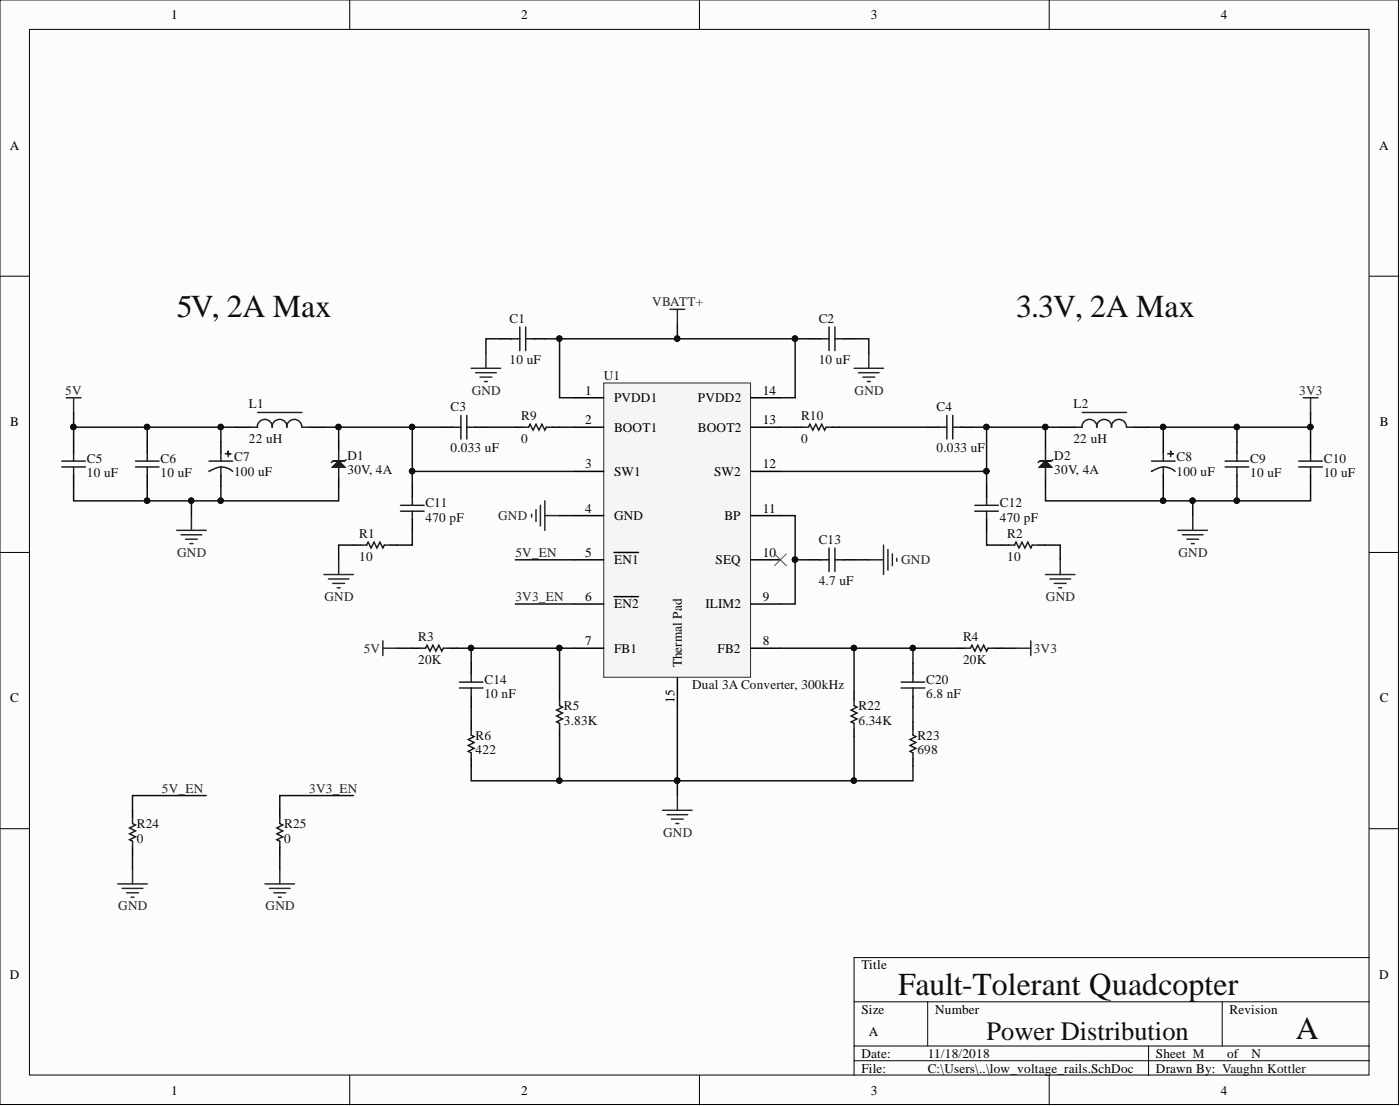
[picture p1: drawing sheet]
<svg xmlns="http://www.w3.org/2000/svg" width="241mm" height="190mm" viewBox="0 0 241 190" stroke-linecap="round" stroke-linejoin="round" font-family="sans-serif">
<defs><g id="words">
<g font-size="5.5" fill="#0e0e0e">
<text x="30.5" y="54.6">5V, 2A Max</text>
<text x="175.1" y="54.6">3.3V, 2A Max</text>
<text x="154.8" y="171.4">Fault-Tolerant Quadcopter</text>
<text x="223.3" y="179">A</text>
</g>
<text font-size="4.6" fill="#0e0e0e" x="170" y="179.2">Power Distribution</text>
<g font-size="2.3">
<text x="29.5" y="3.3">1</text>
<text x="89.8" y="3.3">2</text>
<text x="150.1" y="3.3">3</text>
<text x="210.4" y="3.3">4</text>
<text x="1.7" y="25.8">A</text>
<text x="237.7" y="25.8">A</text>
<text x="100.8" y="68">1</text>
<text x="105.8" y="69.3">PVDD1</text>
<text x="120.3" y="69.3">PVDD2</text>
<text x="131.5" y="68">14</text>
<text x="1.8" y="73.4">B</text>
<text x="100.8" y="73.1">2</text>
<text x="105.8" y="74.3">BOOT1</text>
<text x="120.3" y="74.3">BOOT2</text>
<text x="131.5" y="73.1">13</text>
<text x="237.8" y="73.4">B</text>
<text x="100.8" y="80.7">3</text>
<text x="105.8" y="82">SW1</text>
<text x="123.1" y="82">SW2</text>
<text x="131.5" y="80.7">12</text>
<text x="100.8" y="88.3">4</text>
<text x="105.8" y="89.6">GND</text>
<text x="124.9" y="89.6">BP</text>
<text x="131.5" y="88.3">11</text>
<text x="100.8" y="95.9">5</text>
<text x="131.5" y="95.9">10</text>
<text x="105.8" y="97.2">EN1</text>
<text x="123.3" y="97.2">SEQ</text>
<text x="100.8" y="103.5">6</text>
<text x="105.8" y="104.8">EN2</text>
<text x="121.6" y="104.8">ILIM2</text>
<text x="131.5" y="103.5">9</text>
<text x="100.8" y="111.1">7</text>
<text x="105.8" y="112.4">FB1</text>
<text x="123.7" y="112.4">FB2</text>
<text x="131.5" y="111.1">8</text>
<text x="117.5" y="114.9" transform="rotate(-90 117.5 114.9)">Thermal Pad</text>
<text x="1.8" y="121">C</text>
<text x="116.2" y="121" transform="rotate(-90 116.2 121)">15</text>
<text x="237.8" y="121">C</text>
<text x="148.5" y="167">Title</text>
<text x="1.7" y="168.6">D</text>
<text x="237.7" y="168.6">D</text>
<text x="148.5" y="174.6">Size</text>
<text x="149.7" y="178.4">A</text>
<text x="161.2" y="174.6">Number</text>
<text x="211.9" y="174.6">Revision</text>
<text x="148.5" y="182.2">Date:</text>
<text x="148.5" y="184.7">File:</text>
<text x="159.9" y="182.2">11/18/2018</text>
<text x="159.9" y="184.7">C:\Users\..\low_voltage_rails.SchDoc</text>
<text x="199.2" y="182.2">Sheet M</text>
<text x="199.2" y="184.7">Drawn By: Vaughn Kottler</text>
<text x="211.5" y="182.2">of</text>
<text x="29.5" y="188.5">1</text>
<text x="89.8" y="188.5">2</text>
<text x="150.1" y="188.5">3</text>
<text x="210.4" y="188.5">4</text>
</g>
<g font-size="2.3" fill="#262626">
<text x="112.4" y="52.8">VBATT+</text>
<text x="11.3" y="68">5V</text>
<text x="81.3" y="68">GND</text>
<text x="147.3" y="68">GND</text>
<text x="223.9" y="68">3V3</text>
<text x="85.9" y="89.6">GND</text>
<text x="30.5" y="95.9">GND</text>
<text x="88.8" y="95.9">5V_EN</text>
<text x="203.1" y="95.9">GND</text>
<text x="155.3" y="97.2">GND</text>
<text x="55.9" y="103.5">GND</text>
<text x="88.8" y="103.5">3V3_EN</text>
<text x="180.3" y="103.5">GND</text>
<text x="62.7" y="112.4">5V</text>
<text x="178.2" y="112.4">3V3</text>
<text x="27.9" y="136.5">5V_EN</text>
<text x="53.3" y="136.5">3V3_EN</text>
<text x="114.3" y="144.1">GND</text>
<text x="20.4" y="156.8">GND</text>
<text x="45.8" y="156.8">GND</text>
</g>
<g font-size="2.3" fill="#0e0e0e">
<text x="87.8" y="55.6">C1</text>
<text x="141.1" y="55.6">C2</text>
<text x="87.8" y="62.7">10 uF</text>
<text x="104.1" y="65.5">U1</text>
<text x="141.1" y="62.7">10 uF</text>
<text x="42.9" y="70.3">L1</text>
<text x="77.7" y="70.8">C3</text>
<text x="161.4" y="70.8">C4</text>
<text x="185" y="70.3">L2</text>
<text x="42.9" y="76.4">22 uH</text>
<text x="77.7" y="77.9">0.033 uF</text>
<text x="89.8" y="72.3">R9</text>
<text x="89.8" y="76.4">0</text>
<text x="138.1" y="72.3">R10</text>
<text x="138.1" y="76.4">0</text>
<text x="161.4" y="77.9">0.033 uF</text>
<text x="185" y="76.4">22 uH</text>
<text x="15" y="79.7">C5</text>
<text x="15" y="82.2">10 uF</text>
<text x="27.7" y="79.7">C6</text>
<text x="27.7" y="82.2">10 uF</text>
<text x="40.4" y="79.4">C7</text>
<text x="40.4" y="82">100 uF</text>
<text x="59.9" y="79.2">D1</text>
<text x="59.9" y="81.7">30V, 4A</text>
<text x="181.7" y="79.2">D2</text>
<text x="181.7" y="81.7">30V, 4A</text>
<text x="202.8" y="79.4">C8</text>
<text x="202.8" y="82">100 uF</text>
<text x="215.5" y="79.7">C9</text>
<text x="215.5" y="82.2">10 uF</text>
<text x="228.2" y="79.7">C10</text>
<text x="228.2" y="82.2">10 uF</text>
<text x="73.3" y="87.3">C11</text>
<text x="73.3" y="89.8">470 pF</text>
<text x="172.3" y="87.3">C12</text>
<text x="172.3" y="89.8">470 pF</text>
<text x="61.9" y="92.6">R1</text>
<text x="141.1" y="93.6">C13</text>
<text x="173.6" y="92.6">R2</text>
<text x="61.9" y="96.7">10</text>
<text x="141.1" y="100.7">4.7 uF</text>
<text x="173.6" y="96.7">10</text>
<text x="72.1" y="110.4">R3</text>
<text x="166" y="110.4">R4</text>
<text x="72.1" y="114.4">20K</text>
<text x="83.5" y="117.7">C14</text>
<text x="119.3" y="118.8">Dual 3A Converter, 300kHz</text>
<text x="159.6" y="117.7">C20</text>
<text x="166" y="114.4">20K</text>
<text x="83.5" y="120.3">10 nF</text>
<text x="97.2" y="122.3">R5</text>
<text x="97.2" y="124.8">3.83K</text>
<text x="148" y="122.3">R22</text>
<text x="148" y="124.8">6.34K</text>
<text x="159.6" y="120.3">6.8 nF</text>
<text x="82" y="127.4">R6</text>
<text x="82" y="129.9">422</text>
<text x="158.1" y="127.4">R23</text>
<text x="158.1" y="129.9">698</text>
<text x="23.6" y="142.6">R24</text>
<text x="49" y="142.6">R25</text>
<text x="23.6" y="145.1">0</text>
<text x="49" y="145.1">0</text>
<text x="215.7" y="182.2">N</text>
</g>
</g></defs>
<g fill="#fcfcfc" stroke="#000" stroke-width=".17">
<path d="M0 0h241v190.2h-241z"/>
<path d="M5.1 5.1h230.9v180.1h-230.9z"/>
</g>
<g fill="none" stroke="#000" stroke-width=".17">
<path d="M60.3 0v5.1M120.6 0v5.1M180.8 0v5.1M0 47.6h5.1M236 47.6h5.1M0 95.2h5.1M236 95.2h5.1M0 142.7h5.1M236 142.7h5.1M147.2 172.6h88.8M159.9 172.6v7.6M210.7 172.6v7.6"/>
<path d="M236 164.9h-88.8v20.3M60.3 185.2v5.1M120.6 185.2v5.1M147.2 180.2h88.8M147.2 182.7h88.8M180.8 185.2v5.1M198 180.2v5"/>
</g>
<path d="M104.1 66h25.3v50.6h-25.3z" fill="#f5f5f5" stroke="#262626" stroke-width=".17"/>
<g fill="none" stroke="#000" stroke-width=".25">
<path d="M86.3 58.4h1.9M92 58.4h1.9M139.6 58.4h1.9M145.3 58.4h1.9M40.6 73.6h2.5M53.3 73.6h2.5M58.4 76.1v1.3M76.1 73.6h1.9M81.9 73.6h1.9M99 68.5h5.1M99 73.6h5.1M129.4 68.5h5.1"/>
<path d="M129.4 73.6h5.1M159.9 73.6h1.9M165.6 73.6h1.9M182.7 73.6h2.6M195.4 73.6h2.6M58.4 82.5v1.2M99 81.2h5.1M99 88.8h5.1M99 96.4h5.1M105.8 95.2h4.2M129.4 81.2h5.1M129.4 88.8h5.1"/>
<path d="M129.4 96.4h5.1M99 104h5.1M99 111.6h5.1M105.8 102.8h4.2M116.7 116.7v5.1M129.4 104h5.1M129.4 111.6h5.1"/>
</g>
<g fill="none" stroke="#262626" stroke-width=".25">
<path d="M115.5 53.3h2.5M116.7 53.3v2.5M81.2 63.4h5.1M82 64.2h3.5M82.7 65h2.1M83.5 65.7h.5M83.8 60.9v2.5M147.2 63.4h5.1M148 64.2h3.5M148.7 65h2.1M149.5 65.7h.5M149.7 60.9v2.5"/>
<path d="M114.2 139.6h5.1M116.7 137v2.6M115 140.3h3.5M115.7 141.1h2.1M116.5 141.8h.5"/>
</g>
<g fill="none" stroke="#1c1c1c" stroke-width=".25">
<path d="M88.1 58.4h1.5M89.6 56.3v4.1M90.6 56.3v4.1M90.6 58.4h1.5M141.4 58.4h1.5M142.9 56.3v4.1M143.9 58.4h1.5M143.9 56.3v4.1M43.1 73.6h1.3M44.4 71h7.6M47 73.6a1.31 1.31 0 0 0-1.4-1.4 1.31 1.31 0 0 0-1.3 1.4M49.4 73.6a1.31 1.31 0 0 1 1.3-1.4 1.31 1.31 0 0 1 1.3 1.4h1.3"/>
<path d="M49.5 73.6a1.31 1.31 0 0 0-1.3-1.4 1.31 1.31 0 0 0-1.3 1.4M57.4 79.4h1l1 1h-2l1-1h1zM58.4 77.4v2M77.9 73.6h1.5M79.4 71.6v4M80.5 71.6v4M80.5 73.6h1.5M161.7 73.6h1.5M163.2 71.6v4M164.2 73.6h1.5M164.2 71.6v4M185.3 73.6h1.2"/>
<path d="M186.5 71h7.7M189.1 73.6a1.31 1.31 0 0 0-1.3-1.4 1.31 1.31 0 0 0-1.3 1.4M191.5 73.6a1.31 1.31 0 0 1 1.3-1.4 1.31 1.31 0 0 1 1.4 1.4h1.2M191.6 73.6a1.31 1.31 0 0 0-1.3-1.4 1.31 1.31 0 0 0-1.3 1.4M58.4 80.4v2.1"/>
</g>
<path d="M57.4 80.4l1-1 1 1z" fill="#1c1c1c"/>
<path d="M57.4 79.4l-.3 .3M59.6 79.2l-.2 .2M179.2 79.4h1l1 1h-2l1-1h1zM180.2 77.4v2M57.4 80.4l1-1 1 1zM180.2 80.4v2.1" fill="none" stroke="#1c1c1c" stroke-width=".25"/>
<path d="M180.2 76.1v1.3M180.2 82.5v1.2" fill="none" stroke="#000" stroke-width=".25"/>
<path d="M179.2 80.4l1-1 1 1z" fill="#1c1c1c"/>
<g fill="none" stroke="#1c1c1c" stroke-width=".25">
<path d="M10.7 79.4h4M12.7 77.9v1.5M23.3 79.4h4.1M25.4 77.9v1.5M36 79.4h4.1M38.1 77.9v1.5M38.8 78.2h1h-.5v-.6v1.1M90.1 73.6h1l.3-.5 .5 1 .5-1 .5 1 .5-1 .5 1 .3-.5h1M138.3 73.6h1l.3-.5 .5 1 .5-1 .5 1 .5-1 .5 1 .3-.5h1M179.2 79.4l-.3 .3M181.5 79.2l-.3 .2M198.5 79.4h4"/>
<path d="M200.5 77.9v1.5M201.3 78.2h1h-.5v-.6v1.1M211.2 79.4h4M213.2 77.9v1.5M223.9 79.4h4M225.9 77.9v1.5M10.7 80.4h4M12.7 80.4v1.6M23.3 80.4h4.1M25.4 80.4v1.6M38.1 80.4l1.2 .3 .8 .5M38.1 80.4l-1 .3-1.1 .5"/>
<path d="M38.1 80.4v1.6M40.1 81.2h.1M62.2 93.9h1l.3-.5 .5 1 .5-1 .5 1 .5-1 .5 1 .2-.5h1.1M69 88h4.1M69 87h4.1M71.1 85.5v1.5M71.1 88v1.6M141.4 96.4h1.5M142.9 94.4v4.1M143.9 94.4v4.1M143.9 96.4h1.5M168 88h4.1"/>
<path d="M168 87h4.1M170 85.5v1.5M170 88v1.6M173.9 93.9h1l.2-.5 .5 1 .5-1 .5 1 .6-1 .5 1 .2-.5h1M179.2 80.4l1-1 1 1zM200.5 80.4l1.2 .3 .8 .5M200.5 80.4l-1 .3-1 .5M200.5 80.4v1.6M202.5 81.2h.1M211.2 80.4h4M213.2 80.4v1.6M223.9 80.4h4"/>
<path d="M225.9 80.4v1.6M72.3 111.6h1l.3-.5 .5 1.1 .5-1.1 .5 1.1 .5-1.1 .5 1.1 .3-.6h1M79.2 118.5h4M79.2 117.5h4M81.2 116v1.5M81.2 118.5v1.5M155.3 118.5h4.1M155.3 117.5h4.1M157.4 116v1.5M157.4 118.5v1.5M166.2 111.6h1.1l.2-.5 .5 1.1 .5-1.1 .5 1.1 .5-1.1 .5 1.1 .3-.6h1M81.2 125.6v1l.5 .3-1 .5 1 .5-1 .5 1 .5-1 .5 .5 .3v1"/>
<path d="M96.4 120.5v1l.6 .3-1.1 .5 1.1 .5-1.1 .5 1.1 .5-1.1 .5 .5 .3v1M147.2 120.5v1l.5 .3-1 .5 1 .5-1 .5 1 .5-1 .5 .5 .3v1M157.4 125.6v1l.5 .3-1.1 .5 1.1 .5-1.1 .5 1.1 .5-1.1 .5 .6 .3v1M22.8 140.8v1l.5 .3-1 .5 1 .5-1 .5 1 .5-1 .5 .5 .3v1M48.2 140.8v1l.5 .3-1 .5 1 .5-1 .5 1 .5-1 .5 .5 .3v1"/>
</g>
<g fill="none" stroke="#262626" stroke-width=".25">
<path d="M11.4 68.5h2.6M12.7 68.5v2.5M224.6 68.5h2.6M225.9 68.5v2.5M30.5 91.3h5M31.2 92.1h3.6M32 92.9h2M32.7 93.6h.5M33 88.8v2.5M55.8 99h5.1M56.6 99.7h3.6M58.4 96.4v2.6"/>
<path d="M91.6 88.6v.5M92.4 87.8v2M93.1 87v3.6M93.9 86.3v5M93.9 88.8h2.5M149.7 96.4h2.6M152.3 93.9v5.1M153 94.6v3.6M153.8 95.4v2M154.6 96.2v.5M180.2 99h5.1M181 99.7h3.5"/>
<path d="M182.7 96.4v2.6M203 91.3h5.1M203.8 92.1h3.6M204.6 92.9h2M205.3 93.6h.5M205.6 88.8v2.5M57.4 100.5h2M58.1 101.2h.5M66 111.6h2.5M66 110.4v2.5M175.1 111.6h2.6M177.7 110.4v2.5"/>
<path d="M181.7 100.5h2.1M182.5 101.2h.5M20.3 152.3h5.1M21.1 153h3.5M21.8 153.8h2.1M22.6 154.5h.5M22.8 149.7v2.6M45.7 152.3h5.1M46.4 153h3.6M47.2 153.8h2M48 154.5h.5M48.2 149.7v2.6"/>
</g>
<path d="M133.5 95.4l2 2M135.5 95.4l-2 2" fill="none" stroke="#4c4c4c" stroke-width=".17"/>
<g fill="none" stroke="#000" stroke-width=".25">
<path d="M12.7 76.1v1.9M25.4 76.1v1.9M38.1 76.1v1.9M88.8 73.6h1.3M95.2 73.6h1.2M137.1 73.6h1.2M143.4 73.6h1.3M200.5 76.1v1.9M213.2 76.1v1.9M225.9 76.1v1.9M12.7 81.8v1.9M25.4 81.8v1.9"/>
<path d="M38.1 81.8v1.9M60.9 93.9h1.3M67.3 93.9h1.2M71.1 83.7v1.9M71.1 89.4v1.9M139.6 96.4h1.9M145.3 96.4h1.9M170 83.7v1.9M170 89.4v1.9M172.6 93.9h1.3M178.9 93.9h1.3M200.5 81.8v1.9"/>
<path d="M213.2 81.8v1.9M225.9 81.8v1.9M71.1 111.6h1.2M77.4 111.6h1.3M81.2 114.2v1.9M81.2 119.9v1.9M96.4 119.3v1.2M147.2 119.3v1.2M157.4 114.2v1.9M157.4 119.9v1.9M165 111.6h1.2M171.3 111.6h1.3"/>
<path d="M22.8 139.6v1.2M48.2 139.6v1.2M81.2 124.3v1.3M81.2 130.7v1.3M96.4 125.6v1.3M147.2 125.6v1.3M157.4 124.3v1.3M157.4 130.7v1.3M22.8 145.9v1.3M48.2 145.9v1.3"/>
</g>
<g fill="none" stroke="#0e0e0e" stroke-width=".25">
<path d="M86.3 58.4h-2.5v2.5M93.9 58.4h2.5v10.1h2.6M116.7 55.8v2.6h-20.3M116.7 58.4h20.4M139.6 58.4h-2.5v10.1h-2.6M147.2 58.4h2.5v2.5M12.7 71v2.6M25.4 73.6h-12.7v2.5M38.1 73.6h-12.7v2.5M40.6 73.6h-2.5v2.5M55.8 73.6h2.6v2.5M58.4 73.6h12.7v7.6h27.9"/>
<path d="M71.1 73.6h5M83.8 73.6h5M96.4 73.6h2.6M134.5 73.6h2.6M144.7 73.6h15.2M167.5 73.6h2.5M180.2 73.6h-10.2v7.6h-35.5M182.7 73.6h-2.5v2.5M198 73.6h15.2v2.5M200.5 73.6v2.5M213.2 73.6h12.7v2.5M225.9 71v2.6"/>
<path d="M12.7 83.7v2.6h12.7M25.4 83.7v2.6h33v-2.6M33 86.3v2.5M38.1 83.7v2.6M60.9 93.9h-2.5v2.5M71.1 91.3v2.6h-2.6M71.1 81.2v2.5M88.8 96.4h10.2M96.4 88.8h2.6M134.5 88.8h2.6v7.6M139.6 96.4h-2.5v7.6h-2.6M147.2 96.4h2.5"/>
<path d="M170 91.3v2.6h2.6M170 81.2v2.5M180.2 83.7v2.6h20.3M180.2 93.9h2.5v2.5M200.5 83.7v2.6h25.4v-2.6M205.6 86.3v2.5M213.2 83.7v2.6M68.5 111.6h2.6M78.7 111.6h20.3M81.2 111.6v2.6M88.8 104h10.2M96.4 111.6v7.7"/>
<path d="M134.5 111.6h30.5M147.2 111.6v7.7M157.4 111.6v2.6M172.6 111.6h2.5M35.5 137h-12.7v2.6M60.9 137h-12.7v2.6M81.2 121.8v2.5M96.4 126.9v7.6h-15.2v-2.5M116.7 121.8v15.2M147.2 126.9v7.6h-50.8M157.4 132v2.5h-10.2M157.4 121.8v2.5"/>
<path d="M22.8 147.2v2.5M48.2 147.2v2.5"/>
</g>
<g fill="#0e0e0e" stroke="#0e0e0e" stroke-width=".17">
<circle cx="137" cy="58.3" r=".47"/>
<circle cx="96.4" cy="58.3" r=".47"/>
<circle cx="116.7" cy="58.3" r=".47"/>
<circle cx="116.7" cy="134.5" r=".47"/>
<circle cx="157.3" cy="111.6" r=".47"/>
<circle cx="147.2" cy="111.6" r=".47"/>
<circle cx="137" cy="96.4" r=".47"/>
<circle cx="225.8" cy="73.5" r=".47"/>
<circle cx="213.2" cy="73.5" r=".47"/>
<circle cx="213.2" cy="86.2" r=".47"/>
<circle cx="180.2" cy="73.5" r=".47"/>
<circle cx="200.5" cy="86.2" r=".47"/>
<circle cx="205.5" cy="86.2" r=".47"/>
<circle cx="200.5" cy="73.5" r=".47"/>
<circle cx="38" cy="73.5" r=".47"/>
<circle cx="25.3" cy="73.5" r=".47"/>
<circle cx="12.7" cy="73.5" r=".47"/>
<circle cx="58.3" cy="73.5" r=".47"/>
<circle cx="38" cy="86.2" r=".47"/>
<circle cx="25.3" cy="86.2" r=".47"/>
<circle cx="33" cy="86.2" r=".47"/>
<circle cx="170" cy="81.2" r=".47"/>
<circle cx="71" cy="81.2" r=".47"/>
<circle cx="81.2" cy="111.6" r=".47"/>
<circle cx="96.4" cy="111.6" r=".47"/>
<circle cx="96.4" cy="134.5" r=".47"/>
<circle cx="147.2" cy="134.5" r=".47"/>
<circle cx="71" cy="73.5" r=".47"/>
<circle cx="170" cy="73.5" r=".47"/>
</g>
<use href="#words"/>
</svg>
